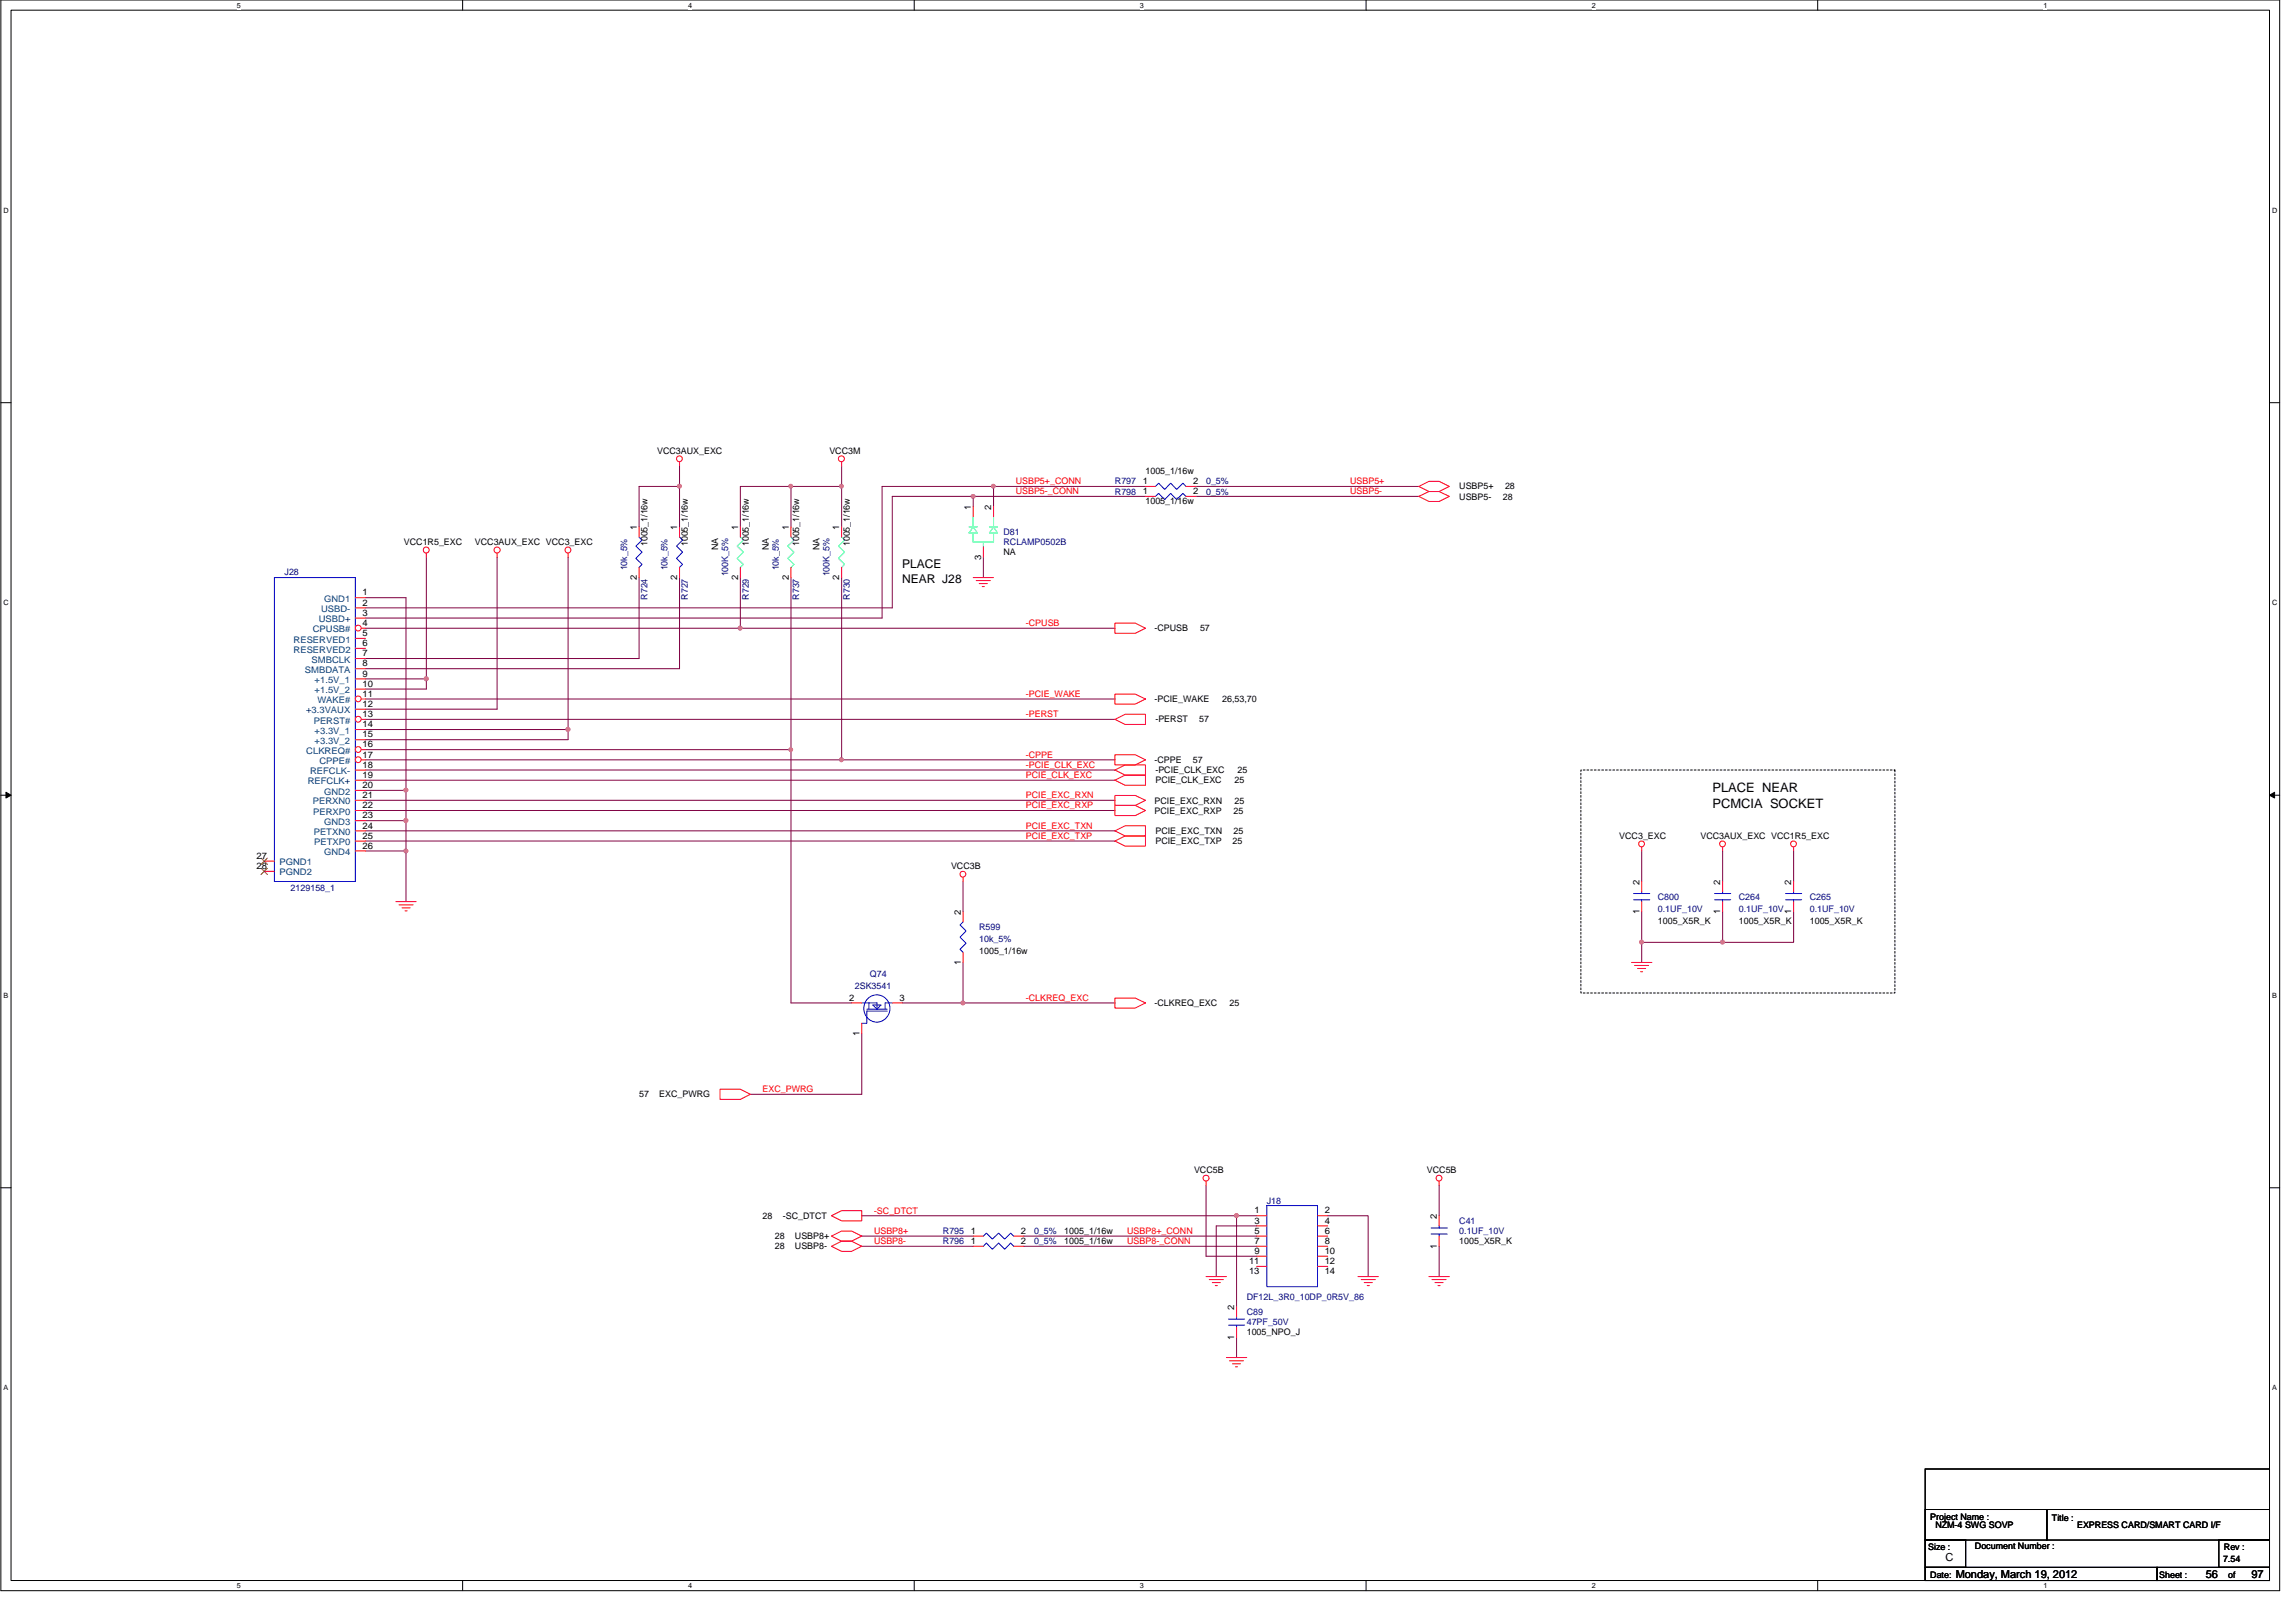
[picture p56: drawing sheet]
<svg xmlns="http://www.w3.org/2000/svg" width="420mm" height="297mm" viewBox="0 0 420 297" stroke-linecap="round" stroke-linejoin="round" font-family="sans-serif">
<defs><g id="words">
<g font-size="2.4">
<text x="313.5" y="145">PLACE NEAR</text>
<text x="313.5" y="147.8">PCMCIA SOCKET</text>
</g>
<g font-size="2.2">
<text x="165.2" y="104">PLACE</text>
<text x="165.2" y="106.6">NEAR J28</text>
</g>
<g font-size="2">
<text x="356.2" y="285.6">C</text>
<text x="358" y="288.8">Monday, March 19, 2012</text>
<text x="403.8" y="288.8">56</text>
<text x="412.2" y="288.8">97</text>
</g>
<g font-size="1.7">
<text x="120.3" y="83.1">VCC3AUX_EXC</text>
<text x="151.8" y="83.1">VCC3M</text>
<text x="209.2" y="88.6">1</text>
<text x="209.7" y="86.8">1005_1/16w</text>
<text x="218.4" y="88.6">2</text>
<text x="267.2" y="89.6">USBP5+</text>
<text x="275.5" y="89.6">28</text>
<text x="177.7" y="93.3" transform="rotate(-90 177.7 93.3)">1</text>
<text x="181.5" y="93.3" transform="rotate(-90 181.5 93.3)">2</text>
<text x="209.2" y="90.4">1</text>
<text x="209.7" y="92.3">1005_1/16w</text>
<text x="218.4" y="90.4">2</text>
<text x="267.2" y="91.4">USBP5-</text>
<text x="275.2" y="91.4">28</text>
<text x="73.9" y="99.8">VCC1R5_EXC</text>
<text x="86.9" y="99.8">VCC3AUX_EXC VCC3_EXC</text>
<text x="116.6" y="97" transform="rotate(-90 116.6 97)">1</text>
<text x="118.5" y="99.9" transform="rotate(-90 118.5 99.9)">1005_1/16w</text>
<text x="124" y="97" transform="rotate(-90 124 97)">1</text>
<text x="125.9" y="99.9" transform="rotate(-90 125.9 99.9)">1005_1/16w</text>
<text x="131.5" y="100.7" transform="rotate(-90 131.5 100.7)">NA</text>
<text x="135.1" y="97" transform="rotate(-90 135.1 97)">1</text>
<text x="137.1" y="99.9" transform="rotate(-90 137.1 99.9)">1005_1/16w</text>
<text x="140.7" y="100.7" transform="rotate(-90 140.7 100.7)">NA</text>
<text x="144.4" y="97" transform="rotate(-90 144.4 97)">1</text>
<text x="146.3" y="99.9" transform="rotate(-90 146.3 99.9)">1005_1/16w</text>
<text x="150" y="100.7" transform="rotate(-90 150 100.7)">NA</text>
<text x="153.7" y="97" transform="rotate(-90 153.7 97)">1</text>
<text x="155.6" y="99.9" transform="rotate(-90 155.6 99.9)">1005_1/16w</text>
<text x="183.7" y="101.6">NA</text>
<text x="116.6" y="106.1" transform="rotate(-90 116.6 106.1)">2</text>
<text x="124" y="106.1" transform="rotate(-90 124 106.1)">2</text>
<text x="135.1" y="106.1" transform="rotate(-90 135.1 106.1)">2</text>
<text x="144.4" y="106.1" transform="rotate(-90 144.4 106.1)">2</text>
<text x="153.7" y="106.1" transform="rotate(-90 153.7 106.1)">2</text>
<text x="179.6" y="102.4" transform="rotate(-90 179.6 102.4)">3</text>
<text x="66.4" y="109">1</text>
<text x="66.4" y="112.7">3</text>
<text x="66.4" y="110.8">2</text>
<text x="66.4" y="116.4">5</text>
<text x="66.4" y="118.2">6</text>
<text x="66.4" y="114.6">4</text>
<text x="211.4" y="115.5">-CPUSB</text>
<text x="219.7" y="115.5">57</text>
<text x="66.4" y="123.8">9</text>
<text x="66.4" y="122">8</text>
<text x="66.4" y="125.7">10</text>
<text x="66.4" y="120.1">7</text>
<text x="66.4" y="131.2">13</text>
<text x="66.4" y="127.5">11</text>
<text x="66.4" y="129.4">12</text>
<text x="211.4" y="128.5">-PCIE_WAKE</text>
<text x="223.8" y="128.5">26,53,70</text>
<text x="66.4" y="133.1">14</text>
<text x="66.4" y="135">15</text>
<text x="66.4" y="136.8">16</text>
<text x="211.5" y="132.2">-PERST</text>
<text x="219.5" y="132.2">57</text>
<text x="66.4" y="138.6">17</text>
<text x="66.4" y="142.4">19</text>
<text x="66.4" y="140.5">18</text>
<text x="211.4" y="139.6">-CPPE</text>
<text x="211.5" y="141.5">-PCIE_CLK_EXC</text>
<text x="211.5" y="143.3">PCIE_CLK_EXC</text>
<text x="218.4" y="139.6">57</text>
<text x="226" y="143.3">25</text>
<text x="226.6" y="141.5">25</text>
<text x="66.4" y="147.9">22</text>
<text x="66.4" y="144.2">20</text>
<text x="66.4" y="149.8">23</text>
<text x="66.4" y="146">21</text>
<text x="211.4" y="147.1">PCIE_EXC_RXN</text>
<text x="211.4" y="148.9">PCIE_EXC_RXP</text>
<text x="225.8" y="148.9">25</text>
<text x="226" y="147.1">25</text>
<text x="66.4" y="151.6">24</text>
<text x="66.4" y="153.5">25</text>
<text x="66.4" y="155.3">26</text>
<text x="211.5" y="152.6">PCIE_EXC_TXN</text>
<text x="211.5" y="154.5">PCIE_EXC_TXP</text>
<text x="225.6" y="154.5">25</text>
<text x="225.8" y="152.6">25</text>
<text x="296.4" y="153.5">VCC3_EXC</text>
<text x="311.3" y="153.5">VCC3AUX_EXC VCC1R5_EXC</text>
<text x="47" y="159">28</text>
<text x="47" y="157.2">27</text>
<text x="174.1" y="159.1">VCC3B</text>
<text x="300.1" y="161.9" transform="rotate(-90 300.1 161.9)">2</text>
<text x="314.9" y="161.9" transform="rotate(-90 314.9 161.9)">2</text>
<text x="327.9" y="161.9" transform="rotate(-90 327.9 161.9)">2</text>
<text x="175.9" y="167.4" transform="rotate(-90 175.9 167.4)">2</text>
<text x="300.1" y="167.3" transform="rotate(-90 300.1 167.3)">1</text>
<text x="314.9" y="167.3" transform="rotate(-90 314.9 167.3)">1</text>
<text x="327.9" y="167.3" transform="rotate(-90 327.9 167.3)">1</text>
<text x="303.5" y="169.1">1005_X5R_K</text>
<text x="318.3" y="169.1">1005_X5R_K</text>
<text x="331.3" y="169.1">1005_X5R_K</text>
<text x="175.9" y="176.6" transform="rotate(-90 175.9 176.6)">1</text>
<text x="179.3" y="174.7">1005_1/16w</text>
<text x="155.5" y="183.1">2</text>
<text x="164.7" y="183.1">3</text>
<text x="211.4" y="184.1">-CLKREQ_EXC</text>
<text x="225.1" y="184.1">25</text>
<text x="157.3" y="189.6" transform="rotate(-90 157.3 189.6)">1</text>
<text x="117" y="200.8">57</text>
<text x="120.7" y="200.8">EXC_PWRG</text>
<text x="218.6" y="214.7">VCC5B</text>
<text x="261.2" y="214.7">VCC5B</text>
<text x="139.6" y="223.1">28</text>
<text x="141.8" y="226.8">28</text>
<text x="143.3" y="223.1">-SC_DTCT</text>
<text x="145.5" y="226.8">USBP8+</text>
<text x="177.7" y="225.8">1</text>
<text x="177.7" y="227.7">1</text>
<text x="186.9" y="225.8">2</text>
<text x="186.9" y="227.7">2</text>
<text x="194.8" y="225.8">1005_1/16w</text>
<text x="194.8" y="227.7">1005_1/16w</text>
<text x="229.6" y="223.9">3</text>
<text x="229.6" y="225.8">5</text>
<text x="229.6" y="227.7">7</text>
<text x="229.6" y="222.1">1</text>
<text x="242.5" y="223.9">4</text>
<text x="242.5" y="222.1">2</text>
<text x="242.5" y="225.8">6</text>
<text x="242.5" y="227.7">8</text>
<text x="263" y="223.1" transform="rotate(-90 263 223.1)">2</text>
<text x="267.2" y="227.7">1005_X5R_K</text>
<text x="141.8" y="228.6">28</text>
<text x="145.5" y="228.6">USBP8-</text>
<text x="228.7" y="231.4">11</text>
<text x="228.7" y="233.2">13</text>
<text x="229.6" y="229.5">9</text>
<text x="242.5" y="229.5">10</text>
<text x="242.5" y="231.4">12</text>
<text x="242.5" y="233.2">14</text>
<text x="263" y="228.5" transform="rotate(-90 263 228.5)">1</text>
<text x="226" y="239.7" transform="rotate(-90 226 239.7)">2</text>
<text x="226" y="245.2" transform="rotate(-90 226 245.2)">1</text>
<text x="228.3" y="244.4">1005_NPO_J</text>
<text x="353.4" y="278.1">Project Name :</text>
<text x="354.3" y="279.6">NZM-4 SWG SOVP</text>
<text x="375.7" y="278.3">Title :</text>
<text x="380.3" y="279.6">EXPRESS CARD/SMART CARD I/F</text>
<text x="353" y="283.7">Size :</text>
<text x="361.6" y="283.5">Document Number :</text>
<text x="407" y="285.9">7.54</text>
<text x="407.1" y="283.7">Rev :</text>
<text x="353.4" y="288.7">Date:</text>
<text x="395.3" y="288.7">Sheet :</text>
<text x="407.9" y="288.7">of</text>
</g>
<g font-size="1.7" fill="#f00">
<text x="186" y="88.6">USBP5+_CONN</text>
<text x="247.2" y="88.6">USBP5+</text>
<text x="186" y="90.5">USBP5-_CONN</text>
<text x="247.2" y="90.5">USBP5-</text>
<text x="187.8" y="114.6">-CPUSB</text>
<text x="187.8" y="127.6">-PCIE_WAKE</text>
<text x="187.8" y="131.3">-PERST</text>
<text x="187.8" y="138.7">-CPPE</text>
<text x="187.8" y="140.5">-PCIE_CLK_EXC</text>
<text x="187.8" y="142.4">PCIE_CLK_EXC</text>
<text x="187.8" y="146.1">PCIE_EXC_RXN</text>
<text x="187.8" y="148">PCIE_EXC_RXP</text>
<text x="187.8" y="151.7">PCIE_EXC_TXN</text>
<text x="187.8" y="153.5">PCIE_EXC_TXP</text>
<text x="187.8" y="183.2">-CLKREQ_EXC</text>
<text x="139.6" y="199.9">EXC_PWRG</text>
<text x="160" y="225.8">USBP8+</text>
<text x="160" y="227.7">USBP8-</text>
<text x="160" y="222.1">-SC_DTCT</text>
<text x="206.4" y="227.7">USBP8-_CONN</text>
<text x="206.4" y="225.8">USBP8+_CONN</text>
</g>
<g font-size="1.7" fill="#000080">
<text x="204.1" y="88.6">R797</text>
<text x="220.8" y="88.6">0_5%</text>
<text x="204.1" y="90.5">R798</text>
<text x="220.8" y="90.5">0_5%</text>
<text x="183.7" y="97.9">D81</text>
<text x="183.7" y="99.8">RCLAMP0502B</text>
<text x="52.1" y="105.3">J28</text>
<text x="114.8" y="104.4" transform="rotate(-90 114.8 104.4)">10k_5%</text>
<text x="122.2" y="104.4" transform="rotate(-90 122.2 104.4)">10k_5%</text>
<text x="133.3" y="105.5" transform="rotate(-90 133.3 105.5)">100K_5%</text>
<text x="142.6" y="104.4" transform="rotate(-90 142.6 104.4)">10k_5%</text>
<text x="151.9" y="105.5" transform="rotate(-90 151.9 105.5)">100K_5%</text>
<text x="118.5" y="109.8" transform="rotate(-90 118.5 109.8)">R724</text>
<text x="125.9" y="109.8" transform="rotate(-90 125.9 109.8)">R727</text>
<text x="137.1" y="109.8" transform="rotate(-90 137.1 109.8)">R729</text>
<text x="146.3" y="109.8" transform="rotate(-90 146.3 109.8)">R737</text>
<text x="155.6" y="109.8" transform="rotate(-90 155.6 109.8)">R730</text>
<text x="53.2" y="163">2129158_1</text>
<text x="303.5" y="164.7">C800</text>
<text x="303.5" y="166.9">0.1UF_10V</text>
<text x="318.3" y="164.7">C264</text>
<text x="318.3" y="166.9">0.1UF_10V</text>
<text x="331.3" y="164.7">C265</text>
<text x="331.3" y="166.9">0.1UF_10V</text>
<text x="179.3" y="170.2">R599</text>
<text x="179.3" y="172.5">10k_5%</text>
<text x="159.2" y="178.7">Q74</text>
<text x="156.5" y="181">2SK3541</text>
<text x="231.9" y="220.3">J18</text>
<text x="172.6" y="225.8">R795</text>
<text x="172.6" y="227.7">R796</text>
<text x="189.3" y="225.8">0_5%</text>
<text x="189.3" y="227.7">0_5%</text>
<text x="267.2" y="224">C41</text>
<text x="267.2" y="225.8">0.1UF_10V</text>
<text x="228.3" y="237.9">DF12L_3R0_10DP_0R5V_86</text>
<text x="228.3" y="240.7">C89</text>
<text x="228.3" y="242.5">47PF_50V</text>
</g>
<g font-size="1.7" fill="#004080">
<text x="58.4" y="113.9">USBD+</text>
<text x="58.8" y="112">USBD-</text>
<text x="59.3" y="110.2">GND1</text>
<text x="53.8" y="117.6">RESERVED1</text>
<text x="53.8" y="119.4">RESERVED2</text>
<text x="57.3" y="115.7">CPUSB#</text>
<text x="55.8" y="123.1">SMBDATA</text>
<text x="57.1" y="121.3">SMBCLK</text>
<text x="57.6" y="125">+1.5V_1</text>
<text x="56" y="130.6">+3.3VAUX</text>
<text x="57.6" y="126.9">+1.5V_2</text>
<text x="58.1" y="128.7">WAKE#</text>
<text x="56.1" y="138">CLKREQ#</text>
<text x="57.4" y="132.4">PERST#</text>
<text x="57.6" y="134.3">+3.3V_1</text>
<text x="57.6" y="136.1">+3.3V_2</text>
<text x="56.3" y="143.6">REFCLK+</text>
<text x="56.8" y="141.7">REFCLK-</text>
<text x="58.5" y="139.8">CPPE#</text>
<text x="57.3" y="147.2">PERXN0</text>
<text x="57.4" y="149.1">PERXP0</text>
<text x="59.3" y="145.4">GND2</text>
<text x="57.4" y="152.8">PETXN0</text>
<text x="57.5" y="154.7">PETXP0</text>
<text x="59.3" y="151">GND3</text>
<text x="51.2" y="160.2">PGND2</text>
<text x="51.2" y="158.4">PGND1</text>
<text x="59.3" y="156.5">GND4</text>
</g>
<g font-size="1.3">
<text x="43.3" y="1.4">5</text>
<text x="126" y="1.4">4</text>
<text x="208.7" y="1.4">3</text>
<text x="291.4" y="1.4">2</text>
<text x="374.1" y="1.4">1</text>
<text x=".6" y="38.9">D</text>
<text x="416" y="38.9">D</text>
<text x=".6" y="110.8">C</text>
<text x="416" y="110.8">C</text>
<text x=".6" y="182.6">B</text>
<text x="416" y="182.6">B</text>
<text x=".6" y="254.5">A</text>
<text x="416" y="254.5">A</text>
<text x="43.3" y="290.7">5</text>
<text x="126" y="290.7">4</text>
<text x="208.7" y="290.7">3</text>
<text x="291.4" y="290.7">2</text>
<text x="374.1" y="290.7">1</text>
</g>
</g></defs>
<path d="M.2 0h417.2v291.1h-417.2zM2 1.9h413.5v287.4h-413.5z" fill="none" stroke="#000" stroke-width=".18"/>
<g fill="#fff">
<path d="M43.3 .2h.8v1.5h-.8z"/>
<path d="M43.3 289.5h.8v1.5h-.8z"/>
</g>
<path d="M84.7 0v1.9M84.7 289.3v1.8" fill="none" stroke="#000" stroke-width=".18"/>
<g fill="#fff">
<path d="M126 .2h.7v1.5h-.7z"/>
<path d="M126 289.5h.7v1.5h-.7z"/>
</g>
<path d="M167.4 0v1.9M167.4 289.3v1.8" fill="none" stroke="#000" stroke-width=".18"/>
<g fill="#fff">
<path d="M208.7 .2h.7v1.5h-.7z"/>
<path d="M208.7 289.5h.7v1.5h-.7z"/>
</g>
<path d="M250.1 0v1.9M250.1 289.3v1.8" fill="none" stroke="#000" stroke-width=".18"/>
<g fill="#fff">
<path d="M291.4 .2h.7v1.5h-.7z"/>
<path d="M291.4 289.5h.7v1.5h-.7z"/>
</g>
<path d="M332.8 0v1.9M332.8 289.3v1.8" fill="none" stroke="#000" stroke-width=".18"/>
<g fill="#fff">
<path d="M374.1 .2h.7v1.5h-.7z"/>
<path d="M374.1 289.5h.7v1.5h-.7z"/>
<path d="M.6 37.8h1v1.4h-1z"/>
<path d="M416 37.8h.9v1.4h-.9z"/>
<path d="M.6 109.6h1v1.5h-1z"/>
<path d="M416 109.6h.9v1.5h-.9z"/>
</g>
<path d="M.2 73.7h1.8M415.5 73.7h1.9" fill="none" stroke="#000" stroke-width=".18"/>
<g fill="#fff">
<path d="M.6 181.4h.9v1.5h-.9z"/>
<path d="M416 181.4h.8v1.5h-.8z"/>
</g>
<path d="M.2 145.5h1.8M415.5 145.5h1.9" fill="none" stroke="#000" stroke-width=".18"/>
<path d="M1.1 145l.9 .5-.9 .5zM415.5 145.5l.9-.5v1z" fill="#000" stroke="#000" stroke-width=".18"/>
<g fill="#fff">
<path d="M.6 253.3h.8v1.5h-.8z"/>
<path d="M416 253.3h.8v1.5h-.8z"/>
</g>
<path d="M.2 217.4h1.8M415.5 217.4h1.9M352.5 276.3h22.2v5.6h-22.2zM352.5 268.9h63v20.4h-63zM374.7 276.3h40.8v5.6h-40.8zM352.5 281.9h7.4v5h-7.4zM352.5 286.9h42.4v2.4h-42.4zM394.9 286.9h20.6v2.4h-20.6zM406.2 281.9h9.3v5h-9.3z" fill="none" stroke="#000" stroke-width=".18"/>
<path d="M289.4 140.9h57.5v40.8h-57.5z" fill="none" stroke="#000" stroke-width=".18" stroke-dasharray=".3 .3"/>
<g fill="none" stroke="#800040" stroke-width=".18">
<path d="M124.4 89h-7.4v7.4M124.4 89v7.4M124.4 85.3v3.7M135.5 96.4v-7.4h9.3v7.4M144.8 89h9.3M154.1 89v7.4M154.1 85.3v3.7M178.2 90.8h31.5M178.2 90.8h-14.8v20.5h-96.5M178.2 90.8v1.9M181.9 89h-20.4v24.1h-94.6M181.9 89v3.7"/>
<path d="M181.9 89h27.8M219 89h40.7M219 90.8h40.7M66.9 109.4h7.4v35.3M66.9 115h68.6M78.1 102v22.2M91 102v27.8h-24.1M104 102v31.5M117 105.7v14.8h-50.1M124.4 105.7v16.7h-57.5M135.5 115h68.6M135.5 105.7v9.3"/>
<path d="M144.8 105.7v31.5M154.1 105.7v33.4M180 102v3.7M66.9 127.9h137.2M66.9 131.7h137.2M66.9 124.2h11.2M66.9 137.2h77.9M66.9 139.1h87.2M66.9 133.5h37.1M78.1 124.2v1.9h-11.2M104 133.5v1.9h-37.1M144.8 137.2v46.4h11.1"/>
<path d="M154.1 139.1h50M66.9 140.9h137.2M66.9 142.8h137.2M66.9 146.5h137.2M66.9 148.3h137.2M66.9 152.1h137.2M66.9 153.9h137.2M66.9 155.7h7.4M66.9 150.2h7.4M66.9 144.7h7.4M74.3 155.7v9.3M74.3 144.7v5.5"/>
<path d="M74.3 150.2v5.5M300.6 155.7v5.6M315.4 155.7v5.6M328.4 155.7v5.6M176.3 161.3v5.6M176.3 176.1v7.5M300.6 172.5v3.6M300.6 166.9v5.6M315.4 166.9v5.6h-14.8M328.4 166.9v5.6h-13M157.8 189.1v11.2h-20.4M165.2 183.6h11.1"/>
<path d="M176.3 183.6h27.8M220.8 217v12.9h9.3M263.5 217v5.5M157.8 226.2h20.4M157.8 228.1h20.4M157.8 222.5h68.6v16.7M187.4 228.1h42.7M187.4 226.2h42.7M226.4 222.5h3.7M230.1 224.4h-7.4v9.2M243.1 222.5h7.4v11.1M263.5 228.1v5.5"/>
<path d="M226.4 244.8v3.7"/>
</g>
<g fill="#f0f" stroke="#f0f" stroke-width=".18">
<circle cx="74.3" cy="155.7" r=".36"/>
<circle cx="74.3" cy="144.6" r=".36"/>
<circle cx="78" cy="124.2" r=".37"/>
<circle cx="135.5" cy="115" r=".35"/>
<circle cx="104" cy="133.5" r=".37"/>
<circle cx="154" cy="139" r=".35"/>
<circle cx="124.4" cy="89" r=".36"/>
<circle cx="74.3" cy="150.2" r=".37"/>
<circle cx="154" cy="89" r=".34"/>
<circle cx="144.8" cy="89" r=".34"/>
<circle cx="144.8" cy="137.2" r=".34"/>
<circle cx="176.3" cy="183.6" r=".36"/>
<circle cx="178.2" cy="90.8" r=".36"/>
<circle cx="181.8" cy="89" r=".34"/>
<circle cx="226.4" cy="222.5" r=".37"/>
<circle cx="315.4" cy="172.4" r=".36"/>
<circle cx="300.5" cy="172.4" r=".36"/>
</g>
<g fill="none" stroke="#f00" stroke-width=".18">
<path d="M117 96.4v1.9M124.4 84.5v.8M135.5 96.4v1.9M154.1 84.5v.8M209.7 90.8h1.8M217.1 90.8h1.9M259.7 89l1.9-.9h1.9l1.8 .9-1.8 1h-1.9zM259.7 90.8l1.9-.8h1.9l1.8 .8-1.8 1h-1.9zM65.1 109.4h1.8M65.1 111.3h1.8M78.1 101.3v.7M91 101.3v.7"/>
<path d="M104 101.3v.7M117 103.8v1.9M135.5 103.8v1.9M178.2 105.7h3.7M178.7 106.3h2.6M179.3 106.8h1.5M179.8 107.4h.4M204.1 114h3.7l1.9 1-1.9 .9h-3.7zM65.1 124.2h1.8M204.1 131.7l1.9-1h3.7v1.9h-3.7zM204.1 127h3.7l1.9 .9-1.9 1h-3.7zM204.1 138.1h3.7l1.9 1-1.9 .9h-3.7z"/>
<path d="M48.4 159.5h1.8M48.4 157.6h1.8M204.1 140.9l1.9-.9h3.7v1.9h-3.7zM204.1 142.8l1.9-.9h3.7v1.8h-3.7zM204.1 152.1l1.9-1h3.7v1.9h-3.7zM204.1 153.9l1.9-.9h3.7v1.9h-3.7zM204.1 145.6h3.7l1.9 .9-1.9 .9h-3.7zM204.1 147.4h3.7l1.9 .9-1.9 1h-3.7zM300.6 155v.7M315.4 155v.7M328.4 155v.7M72.5 165h3.7"/>
<path d="M73.1 165.6h2.5M73.6 166.2h1.5M74.2 166.7h.3M176.3 160.6v.7M176.3 174.3v1.8M176.3 166.9v1.8M298.7 176.1h3.7M299.2 176.7h2.6M299.8 177.2h1.5M300.3 177.8h.4M131.8 199.3h3.7l1.9 1-1.9 .9h-3.7zM204.1 182.7h3.7l1.9 .9-1.9 .9h-3.7z"/>
<path d="M220.8 216.2v.8M263.5 216.2v.8M152.2 222.5l1.9-.9h3.7v1.8h-3.7zM152.2 226.2l1.9-.9h1.8l1.9 .9-1.9 1h-1.8zM152.2 228.1l1.9-.9h1.8l1.9 .9-1.9 .9h-1.8zM178.2 226.2h1.8M185.6 226.2h1.8M220.8 233.6h3.7M221.4 234.2h2.6M221.9 234.7h1.5M222.5 235.3h.4M226.4 239.2v1.8"/>
<path d="M248.6 233.6h3.7M249.2 234.2h2.6M249.8 234.7h1.4M250.3 235.3h.4M261.6 233.6h3.7M262.2 234.2h2.5M262.7 234.7h1.5M263.3 235.3h.3M224.5 248.5h3.8M225.1 249h2.6M225.6 249.6h1.5M226.2 250.1h.4"/>
<path d="M226.4 242.9v1.9"/>
<circle cx="124.4" cy="84" r=".54"/>
<circle cx="154" cy="84" r=".55"/>
<circle cx="78" cy="100.7" r=".55"/>
<circle cx="91" cy="100.7" r=".56"/>
<circle cx="104" cy="100.7" r=".55"/>
<circle cx="176.3" cy="160" r=".54"/>
<circle cx="300.5" cy="154.4" r=".54"/>
<circle cx="315.3" cy="154.4" r=".54"/>
<circle cx="328.3" cy="154.4" r=".54"/>
<circle cx="220.8" cy="215.6" r=".55"/>
<circle cx="263.4" cy="215.6" r=".54"/>
</g>
<path d="M117 98.3l.5 .5-1.1 1.1 1.1 1.1-1.1 1.2 1.1 1.1-.5 .5M211.5 90.8l.6-.5 1.1 1.1 1.1-1.1 1.1 1.1 1.2-1.1 .5 .5M50.2 105.7h14.9v55.6h-14.9zM176.3 168.7l-.5 .6 1.1 1.1-1.1 1.1 1.1 1.1-1.1 1.1 .5 .6M180 226.2l.6-.5 1.1 1.1 1.1-1.1 1.1 1.1 1.1-1.1 .6 .5M224.9 242.5h3M224.9 241.4h3M226.4 242.5v.4M226.4 241v.4" fill="none" stroke="#00f" stroke-width=".18"/>
<path d="M135.5 98.3l.6 .5-1.2 1.1 1.2 1.1-1.2 1.2 1.2 1.1-.6 .5" fill="none" stroke="#00ff80" stroke-width=".18"/>
<path d="M47.8 158.9l1.2 1.2M47.8 157.1l1.2 1.1M48.9 158.9l-1.1 1.2M48.9 157.1l-1.1 1.1" fill="none" stroke="#804000" stroke-width=".18"/>
<circle cx="65.6" cy="115" r=".54" fill="#fff" stroke="#f00" stroke-width=".18"/>
<path d="M65.1 116.8h1.8M65.1 118.7h1.8M66.2 115h.7M65.1 120.5h1.8M65.1 122.4h1.8M65.1 126.1h1.8" fill="none" stroke="#f00" stroke-width=".18"/>
<circle cx="65.6" cy="127.9" r=".54" fill="#fff" stroke="#f00" stroke-width=".18"/>
<path d="M65.1 129.8h1.8M66.2 127.9h.7" fill="none" stroke="#f00" stroke-width=".18"/>
<circle cx="65.6" cy="131.6" r=".54" fill="#fff" stroke="#f00" stroke-width=".18"/>
<path d="M65.1 133.5h1.8M65.1 135.4h1.8M66.2 131.7h.7" fill="none" stroke="#f00" stroke-width=".18"/>
<circle cx="65.6" cy="137.2" r=".54" fill="#fff" stroke="#f00" stroke-width=".18"/>
<path d="M66.2 137.2h.7" fill="none" stroke="#f00" stroke-width=".18"/>
<circle cx="65.6" cy="139" r=".54" fill="#fff" stroke="#f00" stroke-width=".18"/>
<g fill="none" stroke="#f00" stroke-width=".18">
<path d="M124.4 96.4v1.9M144.8 96.4v1.9M154.1 96.4v1.9M178.2 92.7v1.9M181.9 92.7v1.9M209.7 89h1.8M217.1 89h1.9M65.1 113.1h1.8M124.4 103.8v1.9M144.8 103.8v1.9M154.1 103.8v1.9M180 100.1v1.9"/>
<path d="M66.2 139.1h.7M65.1 140.9h1.8M65.1 144.7h1.8M65.1 146.5h1.8M65.1 148.3h1.8M65.1 150.2h1.8M65.1 152.1h1.8M65.1 153.9h1.8M65.1 155.7h1.8M65.1 142.8h1.8M300.6 165v1.9M300.6 161.3v1.9"/>
<path d="M315.4 165v1.9M315.4 161.3v1.9M328.4 165v1.9M328.4 161.3v1.9M155.9 183.6h1.9M157.8 187.3v1.8M163.4 183.6h1.8M178.2 228.1h1.8M185.6 228.1h1.8M230.1 224.4h1.8M230.1 226.2h1.8M230.1 228.1h1.8"/>
<path d="M230.1 229.9h1.8M230.1 222.5h1.8M230.1 231.8h1.8M231.9 233.6h.1M241.2 224.4h1.9M241.2 222.5h1.9M241.2 226.2h1.9M241.2 228.1h1.9M241.2 229.9h1.9M241.2 231.8h1.9M241.2 233.6h.1M263.5 226.2v1.9"/>
<path d="M263.5 222.5v1.9"/>
</g>
<g fill="none" stroke="#00f" stroke-width=".18">
<path d="M124.4 98.3l.6 .5-1.1 1.1 1.1 1.1-1.1 1.2 1.1 1.1-.6 .5M211.5 89l.6-.6 1.1 1.2 1.1-1.2 1.1 1.2 1.2-1.2 .5 .6M299.1 163.5h2.9M299.1 164.7h2.9M300.6 164.7v.3M300.6 163.2v.3M313.9 163.5h3M313.9 164.7h3M315.4 164.7v.3M315.4 163.2v.3M326.9 163.5h3M326.9 164.7h3"/>
<path d="M328.4 164.7v.3M328.4 163.2v.3M157.8 183.6h2.8v1.1M158.7 184.7h3.7M159 182.6a2.44 2.44 0 0 1 3.3 .3 2.44 2.44 0 0 1 0 3.3 2.44 2.44 0 0 1-3.3 .3 2.58 2.58 0 0 1 0-3.9zM159.1 183.6v1.1M159.8 183.9h1.5l-.7 .8zM162.4 185h-3.7v2.3h-.9M163.4 183.6h-1.4v1.1M180 228.1l.6-.6 1.1 1.1 1.1-1.1 1.1 1.1 1.1-1.1 .6 .6M231.9 220.6h9.3v14.9h-9.3zM262 224.7h3"/>
<path d="M262 225.8h3M263.5 225.8v.4M263.5 224.4v.3"/>
</g>
<path d="M144.8 98.3l.6 .5-1.2 1.1 1.2 1.1-1.2 1.2 1.2 1.1-.6 .5M154.1 98.3l.5 .5-1.1 1.1 1.1 1.1-1.1 1.2 1.1 1.1-.5 .5M177.4 96.4h1.5M178.2 97.5v1.7h3.7v-1.7M178.2 94.6v1.8M178.2 96.4l.7 1.1h-1.5zM180 99.2v.9M181.1 96.4h1.5M181.9 94.6v1.8M181.9 96.4l.7 1.1h-1.5z" fill="none" stroke="#00ff80" stroke-width=".18"/>
<g fill="#f0f" stroke="#f0f" stroke-width=".18">
<circle cx="74.3" cy="155.7" r=".36"/>
<circle cx="74.3" cy="144.6" r=".36"/>
<circle cx="78" cy="124.2" r=".37"/>
<circle cx="135.5" cy="115" r=".35"/>
<circle cx="104" cy="133.5" r=".37"/>
<circle cx="154" cy="139" r=".35"/>
<circle cx="124.4" cy="89" r=".36"/>
<circle cx="74.3" cy="150.2" r=".37"/>
<circle cx="154" cy="89" r=".34"/>
<circle cx="144.8" cy="89" r=".34"/>
<circle cx="144.8" cy="137.2" r=".34"/>
<circle cx="176.3" cy="183.6" r=".36"/>
<circle cx="178.2" cy="90.8" r=".36"/>
<circle cx="181.8" cy="89" r=".34"/>
<circle cx="226.4" cy="222.5" r=".37"/>
<circle cx="315.4" cy="172.4" r=".36"/>
<circle cx="300.5" cy="172.4" r=".36"/>
</g>
<use href="#words"/>
</svg>
